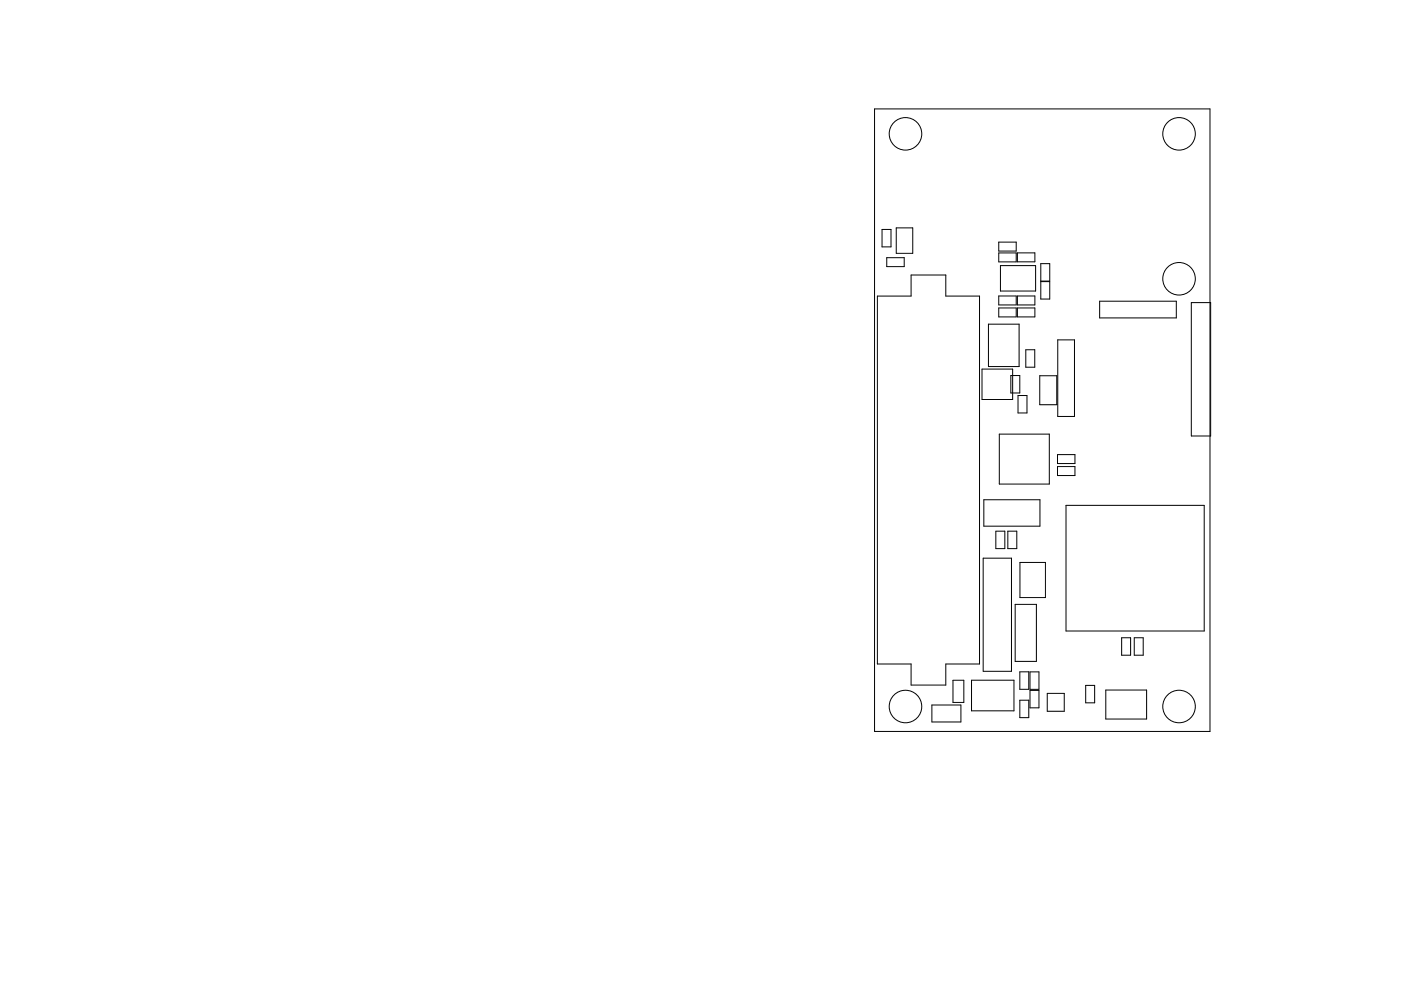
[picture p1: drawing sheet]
<svg xmlns="http://www.w3.org/2000/svg" width="297mm" height="210mm" viewBox="0 0 297 210" stroke-linecap="round" stroke-linejoin="round" font-family="sans-serif">
<g fill="none" stroke="#000" stroke-width=".21">
<path d="M185.4 23.1h71.1v132.1h-71.1zM187 48.7h1.9v3.7h-1.9zM188 54.7h3.7v1.9h-3.7zM190 48.3h3.5v5.4h-3.5zM211.8 53.7h3.7v1.9h-3.7zM211.8 51.4h3.7v1.9h-3.7zM212.1 56.3h7.5v5.4h-7.5zM215.7 53.7h3.7v1.9h-3.7zM220.7 55.9h1.9v3.7h-1.9zM220.7 59.7h1.9v3.7h-1.9zM186 62.8h7.2v-4.5h7.3v4.5h7.2v78.1h-7.2v4.4h-7.3v-4.4h-7.2zM208.2 78.3h6.5v6.5h-6.5z"/>
<path d="M209.6 68.8h6.5v9h-6.5zM211.8 62.8h3.7v1.9h-3.7zM211.8 65.3h3.7v1.9h-3.7zM214.3 79.7h1.9v3.7h-1.9zM215.7 62.8h3.7v1.9h-3.7zM215.7 65.3h3.7v1.9h-3.7zM217.5 74.2h1.9v3.7h-1.9zM220.4 79.7h3.7v6.2h-3.7zM224.3 72.1h3.5v16.3h-3.5zM233.1 63.9h16.3v3.6h-16.3zM252.6 64.2h4.1v28.3h-4.1zM211.9 92.1h10.6v10.6h-10.6z"/>
<path d="M215.8 83.9h1.9v3.7h-1.9zM224.2 99h3.7v1.9h-3.7zM224.2 96.5h3.7v1.9h-3.7zM208.5 118.4h6v24h-6zM208.6 106h11.9v5.6h-11.9zM211.1 112.7h1.9v3.7h-1.9zM213.7 112.7h1.9v3.7h-1.9zM216.2 119.3h5.4v7.5h-5.4zM226 107.2h29.3v26.7h-29.3zM215.2 128.2h4.5v12.1h-4.5zM237.8 135.3h1.9v3.7h-1.9zM240.5 135.3h1.9v3.7h-1.9z"/>
<path d="M197.6 149.6h6.1v3.6h-6.1zM202 144.3h2.4v4.7h-2.4zM206 144.3h9v6.5h-9zM216.2 142.5h1.9v3.7h-1.9zM216.2 148.6h1.9v3.7h-1.9zM218.4 142.6h1.9v3.7h-1.9zM218.4 146.5h1.9v3.7h-1.9zM222 147.1h3.6v3.8h-3.6zM230.2 145.4h1.9v3.7h-1.9zM234.4 146.4h8.7v6.2h-8.7z"/>
<circle cx="192" cy="28.4" r="3.4"/>
<circle cx="250" cy="28.4" r="3.4"/>
<circle cx="250" cy="59.1" r="3.4"/>
<circle cx="192" cy="149.9" r="3.4"/>
<circle cx="250" cy="149.9" r="3.4"/>
</g>
</svg>
